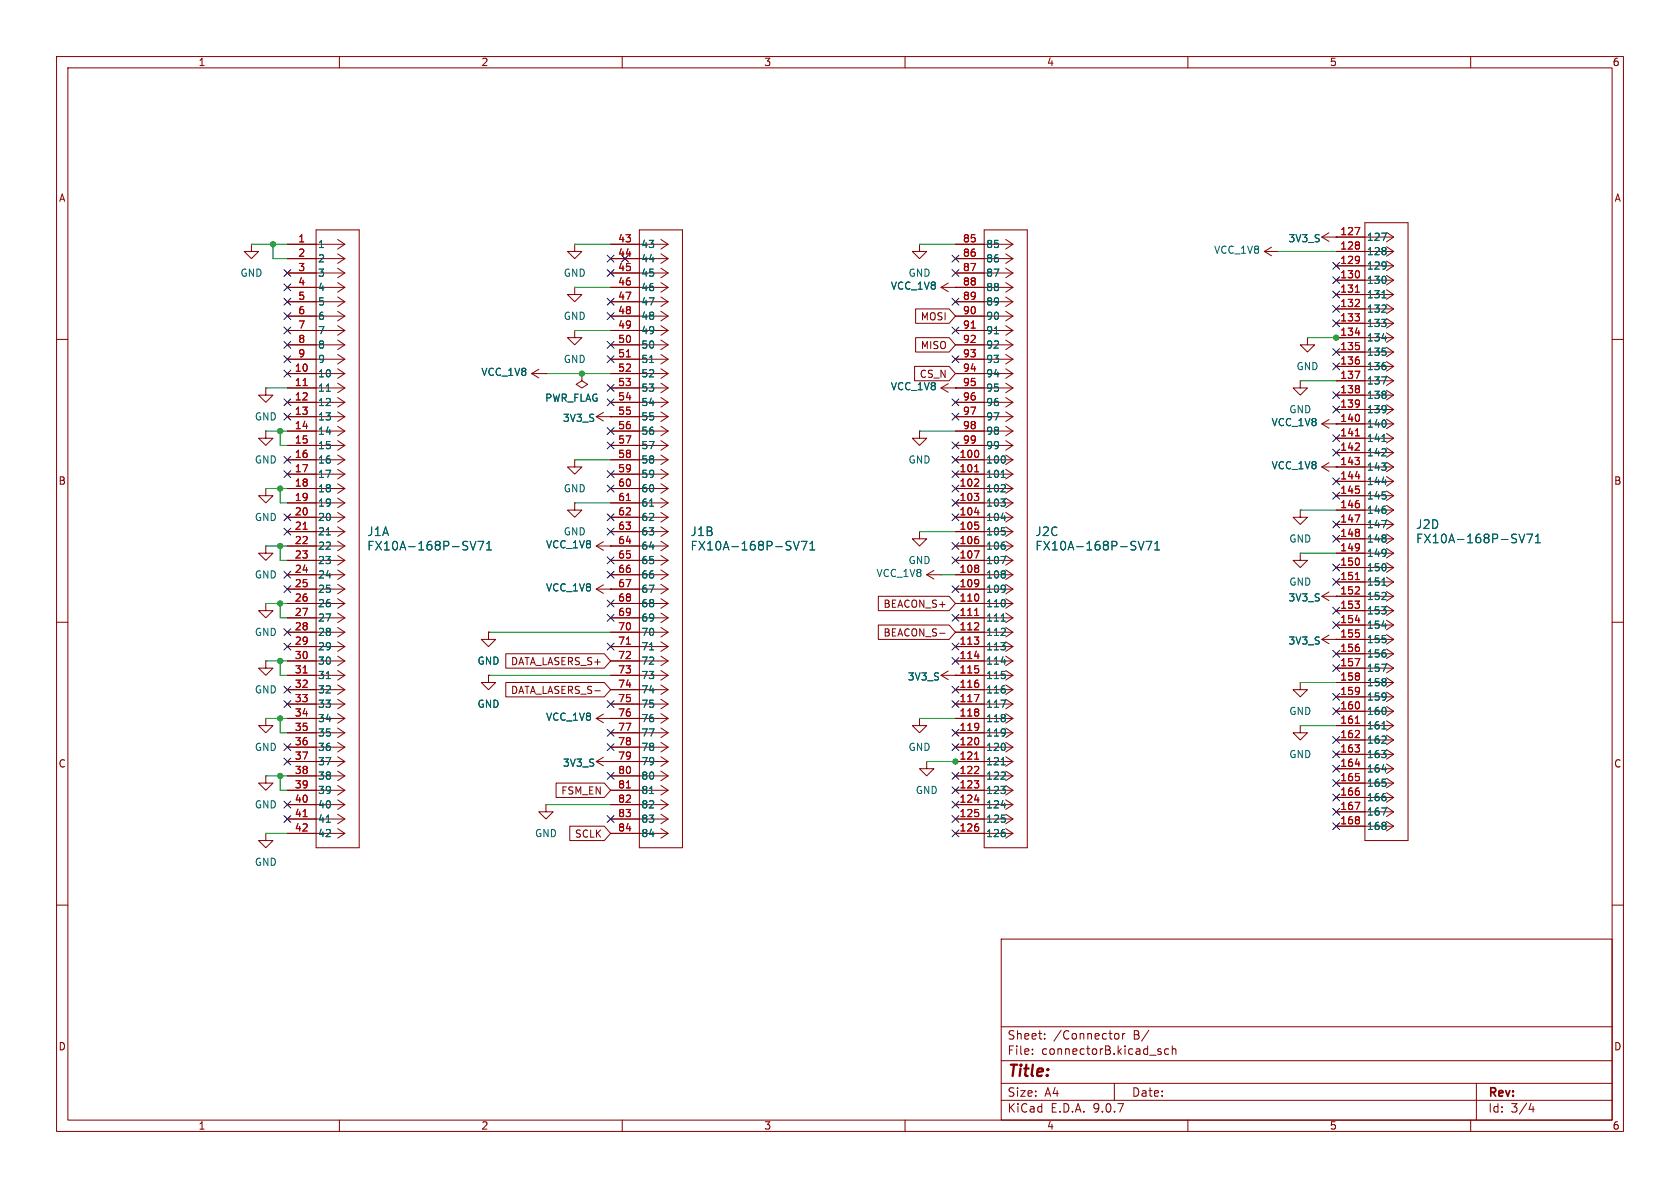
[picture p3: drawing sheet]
<svg xmlns="http://www.w3.org/2000/svg" width="297mm" height="210mm" viewBox="0 0 297 210" stroke-linecap="round" stroke-linejoin="round" font-family="sans-serif">
<defs><g id="words">
<text font-size="2.8" fill="#840000" x="178" y="190.9">Title:</text>
<g font-size="2.1" fill="#006464">
<text x="64.8" y="95">J1A</text>
<text x="122" y="95">J1B</text>
<text x="182.9" y="95">J2C</text>
<text x="250.2" y="93.7">J2D</text>
<text x="64.8" y="97.5">FX10A-168P-SV71</text>
<text x="122" y="97.5">FX10A-168P-SV71</text>
<text x="182.9" y="97.5">FX10A-168P-SV71</text>
<text x="250.2" y="96.2">FX10A-168P-SV71</text>
</g>
<g font-size="2.1" fill="#840000">
<text x="178" y="184">Sheet:</text>
<text x="186.2" y="184">/Connector</text>
<text x="200.4" y="184">B/</text>
<text x="178" y="186.7">File:</text>
<text x="184.1" y="186.7">connectorB.kicad_sch</text>
<text x="178" y="196.9">KiCad</text>
<text x="178" y="194.1">Size:</text>
<text x="184.7" y="194.1">A4</text>
<text x="185.7" y="196.9">E.D.A.</text>
<text x="193.3" y="196.9">9.0.7</text>
<text x="200" y="194.1">Date:</text>
<text x="263" y="194.3">Rev:</text>
<text x="263" y="196.9">Id:</text>
<text x="267.1" y="196.9">3/4</text>
</g>
<g font-size="1.8" fill="#840000">
<text x="35" y="11.9">1</text>
<text x="85" y="11.9">2</text>
<text x="135" y="11.9">3</text>
<text x="185" y="11.9">4</text>
<text x="235" y="11.9">5</text>
<text x="285" y="11.9">6</text>
<text x="10.3" y="35.9">A</text>
<text x="285.3" y="35.9">A</text>
<text x="162.7" y="56.8">MOSI</text>
<text x="162.7" y="61.9">MISO</text>
<text x="10.3" y="85.9">B</text>
<text x="285.3" y="85.9">B</text>
<text x="156.1" y="107.6">BEACON_S+</text>
<text x="156.1" y="112.7">BEACON_S-</text>
<text x="90.2" y="117.8">DATA_LASERS_S+</text>
<text x="90.2" y="122.9">DATA_LASERS_S-</text>
<text x="10.3" y="135.9">C</text>
<text x="285.3" y="135.9">C</text>
<text x="99.1" y="140.7">FSM_EN</text>
<text x="101.5" y="148.3">SCLK</text>
<text x="10.3" y="185.9">D</text>
<text x="285.3" y="185.9">D</text>
<text x="35" y="199.9">1</text>
<text x="85" y="199.9">2</text>
<text x="135" y="199.9">3</text>
<text x="185" y="199.9">4</text>
<text x="235" y="199.9">5</text>
<text x="285" y="199.9">6</text>
</g>
<g font-size="1.8" fill="#a90000">
<text x="236.8" y="41.7">127</text>
<text x="52.6" y="42.9">1</text>
<text x="52.6" y="45.5">2</text>
<text x="109.2" y="42.9">43</text>
<text x="109.2" y="45.5">44</text>
<text x="170.1" y="42.9">85</text>
<text x="170.1" y="45.5">86</text>
<text x="236.8" y="44.2">128</text>
<text x="236.8" y="46.7">129</text>
<text x="52.6" y="48">3</text>
<text x="52.6" y="50.5">4</text>
<text x="52.6" y="53.1">5</text>
<text x="109.2" y="48">45</text>
<text x="109.2" y="50.5">46</text>
<text x="109.2" y="53.1">47</text>
<text x="170.1" y="48">87</text>
<text x="170.1" y="50.5">88</text>
<text x="170.1" y="53.1">89</text>
<text x="236.8" y="49.3">130</text>
<text x="236.8" y="51.8">131</text>
<text x="52.6" y="55.6">6</text>
<text x="52.6" y="58.2">7</text>
<text x="109.2" y="55.6">48</text>
<text x="109.2" y="58.2">49</text>
<text x="170.1" y="55.6">90</text>
<text x="170.1" y="58.2">91</text>
<text x="236.8" y="54.4">132</text>
<text x="236.8" y="56.9">133</text>
<text x="236.8" y="59.4">134</text>
<text x="52" y="65.8">10</text>
<text x="52.6" y="60.7">8</text>
<text x="52.6" y="63.2">9</text>
<text x="109.2" y="60.7">50</text>
<text x="109.2" y="63.2">51</text>
<text x="109.2" y="65.8">52</text>
<text x="170.1" y="60.7">92</text>
<text x="170.1" y="63.2">93</text>
<text x="170.1" y="65.8">94</text>
<text x="236.8" y="62">135</text>
<text x="236.8" y="64.5">136</text>
<text x="52" y="68.3">11</text>
<text x="52" y="70.9">12</text>
<text x="109.2" y="68.3">53</text>
<text x="109.2" y="70.9">54</text>
<text x="170.1" y="68.3">95</text>
<text x="170.1" y="70.9">96</text>
<text x="236.8" y="67.1">137</text>
<text x="236.8" y="69.6">138</text>
<text x="52" y="73.4">13</text>
<text x="52" y="75.9">14</text>
<text x="109.2" y="73.4">55</text>
<text x="109.2" y="75.9">56</text>
<text x="170.1" y="73.4">97</text>
<text x="170.1" y="75.9">98</text>
<text x="236.8" y="72.1">139</text>
<text x="236.8" y="74.7">140</text>
<text x="236.8" y="77.2">141</text>
<text x="52" y="78.5">15</text>
<text x="52" y="81">16</text>
<text x="52" y="83.6">17</text>
<text x="109.2" y="78.5">57</text>
<text x="109.2" y="81">58</text>
<text x="109.2" y="83.6">59</text>
<text x="169.5" y="81">100</text>
<text x="169.5" y="83.6">101</text>
<text x="170.1" y="78.5">99</text>
<text x="236.8" y="79.8">142</text>
<text x="236.8" y="82.3">143</text>
<text x="52" y="86.1">18</text>
<text x="52" y="88.6">19</text>
<text x="109.2" y="86.1">60</text>
<text x="109.2" y="88.6">61</text>
<text x="169.5" y="86.1">102</text>
<text x="169.5" y="88.6">103</text>
<text x="236.8" y="84.8">144</text>
<text x="236.8" y="87.4">145</text>
<text x="236.8" y="89.9">146</text>
<text x="52" y="91.2">20</text>
<text x="52" y="93.7">21</text>
<text x="109.2" y="91.2">62</text>
<text x="109.2" y="93.7">63</text>
<text x="169.5" y="91.2">104</text>
<text x="169.5" y="93.7">105</text>
<text x="236.8" y="92.5">147</text>
<text x="236.8" y="95">148</text>
<text x="52" y="96.3">22</text>
<text x="52" y="98.8">23</text>
<text x="52" y="101.3">24</text>
<text x="109.2" y="96.3">64</text>
<text x="109.2" y="98.8">65</text>
<text x="109.2" y="101.3">66</text>
<text x="169.5" y="96.3">106</text>
<text x="169.5" y="98.8">107</text>
<text x="169.5" y="101.3">108</text>
<text x="236.8" y="97.5">149</text>
<text x="236.8" y="100.1">150</text>
<text x="52" y="103.9">25</text>
<text x="52" y="106.4">26</text>
<text x="109.2" y="103.9">67</text>
<text x="109.2" y="106.4">68</text>
<text x="169.5" y="103.9">109</text>
<text x="169.5" y="106.4">110</text>
<text x="236.8" y="102.6">151</text>
<text x="236.8" y="105.2">152</text>
<text x="236.8" y="107.7">153</text>
<text x="52" y="109">27</text>
<text x="52" y="111.5">28</text>
<text x="109.2" y="109">69</text>
<text x="109.2" y="111.5">70</text>
<text x="169.5" y="109">111</text>
<text x="169.5" y="111.5">112</text>
<text x="236.8" y="110.2">154</text>
<text x="236.8" y="112.8">155</text>
<text x="52" y="114">29</text>
<text x="52" y="116.6">30</text>
<text x="52" y="119.1">31</text>
<text x="109.2" y="114">71</text>
<text x="109.2" y="116.6">72</text>
<text x="109.2" y="119.1">73</text>
<text x="169.5" y="114">113</text>
<text x="169.5" y="116.6">114</text>
<text x="169.5" y="119.1">115</text>
<text x="236.8" y="115.3">156</text>
<text x="236.8" y="117.9">157</text>
<text x="52" y="121.7">32</text>
<text x="52" y="124.2">33</text>
<text x="109.2" y="121.7">74</text>
<text x="109.2" y="124.2">75</text>
<text x="169.5" y="121.7">116</text>
<text x="169.5" y="124.2">117</text>
<text x="236.8" y="120.4">158</text>
<text x="236.8" y="122.9">159</text>
<text x="236.8" y="125.5">160</text>
<text x="52" y="126.7">34</text>
<text x="52" y="129.3">35</text>
<text x="52" y="131.8">36</text>
<text x="109.2" y="126.7">76</text>
<text x="109.2" y="129.3">77</text>
<text x="109.2" y="131.8">78</text>
<text x="169.5" y="126.7">118</text>
<text x="169.5" y="129.3">119</text>
<text x="169.5" y="131.8">120</text>
<text x="236.8" y="128">161</text>
<text x="236.8" y="130.6">162</text>
<text x="52" y="134.4">37</text>
<text x="52" y="136.9">38</text>
<text x="109.2" y="134.4">79</text>
<text x="109.2" y="136.9">80</text>
<text x="169.5" y="134.4">121</text>
<text x="169.5" y="136.9">122</text>
<text x="236.8" y="133.1">163</text>
<text x="236.8" y="135.6">164</text>
<text x="52" y="139.4">39</text>
<text x="52" y="142">40</text>
<text x="109.2" y="139.4">81</text>
<text x="109.2" y="142">82</text>
<text x="169.5" y="139.4">123</text>
<text x="169.5" y="142">124</text>
<text x="236.8" y="138.2">165</text>
<text x="236.8" y="140.7">166</text>
<text x="236.8" y="143.3">167</text>
<text x="52" y="144.5">41</text>
<text x="52" y="147.1">42</text>
<text x="109.2" y="144.5">83</text>
<text x="109.2" y="147.1">84</text>
<text x="169.5" y="144.5">125</text>
<text x="169.5" y="147.1">126</text>
<text x="236.8" y="145.8">168</text>
</g>
<g font-size="1.8" fill="#006464">
<text x="56.1" y="44">1</text>
<text x="56.1" y="46.6">2</text>
<text x="113.3" y="44">43</text>
<text x="113.3" y="46.6">44</text>
<text x="174.2" y="44">85</text>
<text x="174.2" y="46.6">86</text>
<text x="214.5" y="45.1">VCC_1V8</text>
<text x="227.7" y="43">3V3_S</text>
<text x="241.6" y="42.8">127</text>
<text x="241.6" y="45.3">128</text>
<text x="241.6" y="47.9">129</text>
<text x="42.4" y="49.1">GND</text>
<text x="56.1" y="49.1">3</text>
<text x="56.1" y="51.7">4</text>
<text x="99.6" y="49.1">GND</text>
<text x="113.3" y="49.1">45</text>
<text x="113.3" y="51.7">46</text>
<text x="157.4" y="51.4">VCC_1V8</text>
<text x="160.5" y="49.1">GND</text>
<text x="174.2" y="49.1">87</text>
<text x="174.2" y="51.7">88</text>
<text x="241.6" y="50.4">130</text>
<text x="241.6" y="52.9">131</text>
<text x="56.1" y="54.2">5</text>
<text x="56.1" y="56.7">6</text>
<text x="56.1" y="59.3">7</text>
<text x="99.6" y="56.7">GND</text>
<text x="113.3" y="54.2">47</text>
<text x="113.3" y="56.7">48</text>
<text x="113.3" y="59.3">49</text>
<text x="174.2" y="54.2">89</text>
<text x="174.2" y="56.7">90</text>
<text x="174.2" y="59.3">91</text>
<text x="241.6" y="55.5">132</text>
<text x="241.6" y="58">133</text>
<text x="56.1" y="61.8">8</text>
<text x="56.1" y="64.4">9</text>
<text x="99.6" y="64.4">GND</text>
<text x="113.3" y="61.8">50</text>
<text x="113.3" y="64.4">51</text>
<text x="174.2" y="61.8">92</text>
<text x="174.2" y="64.4">93</text>
<text x="229.1" y="65.6">GND</text>
<text x="241.6" y="60.6">134</text>
<text x="241.6" y="63.1">135</text>
<text x="241.6" y="65.6">136</text>
<text x="56.1" y="66.9">10</text>
<text x="56.1" y="69.4">11</text>
<text x="56.1" y="72">12</text>
<text x="85" y="66.6">VCC_1V8</text>
<text x="96.3" y="71.2">PWR_FLAG</text>
<text x="113.3" y="66.9">52</text>
<text x="113.3" y="69.4">53</text>
<text x="113.3" y="72">54</text>
<text x="157.4" y="69.2">VCC_1V8</text>
<text x="162.5" y="67">CS_N</text>
<text x="174.2" y="66.9">94</text>
<text x="174.2" y="69.4">95</text>
<text x="174.2" y="72">96</text>
<text x="241.6" y="68.2">137</text>
<text x="241.6" y="70.7">138</text>
<text x="45" y="74.5">GND</text>
<text x="56.1" y="74.5">13</text>
<text x="56.1" y="77.1">14</text>
<text x="99.4" y="74.8">3V3_S</text>
<text x="113.3" y="74.5">55</text>
<text x="113.3" y="77.1">56</text>
<text x="174.2" y="74.5">97</text>
<text x="174.2" y="77.1">98</text>
<text x="224.7" y="75.5">VCC_1V8</text>
<text x="227.8" y="73.3">GND</text>
<text x="241.6" y="73.3">139</text>
<text x="241.6" y="75.8">140</text>
<text x="45" y="82.1">GND</text>
<text x="56.1" y="79.6">15</text>
<text x="56.1" y="82.1">16</text>
<text x="113.3" y="79.6">57</text>
<text x="113.3" y="82.1">58</text>
<text x="160.5" y="82.1">GND</text>
<text x="174.2" y="79.6">99</text>
<text x="174.2" y="82.1">100</text>
<text x="224.7" y="83.2">VCC_1V8</text>
<text x="241.6" y="78.3">141</text>
<text x="241.6" y="80.9">142</text>
<text x="241.6" y="83.4">143</text>
<text x="56.1" y="84.7">17</text>
<text x="56.1" y="87.2">18</text>
<text x="56.1" y="89.8">19</text>
<text x="99.6" y="87.2">GND</text>
<text x="113.3" y="84.7">59</text>
<text x="113.3" y="87.2">60</text>
<text x="113.3" y="89.8">61</text>
<text x="174.2" y="84.7">101</text>
<text x="174.2" y="87.2">102</text>
<text x="174.2" y="89.8">103</text>
<text x="241.6" y="86">144</text>
<text x="241.6" y="88.5">145</text>
<text x="45" y="92.3">GND</text>
<text x="56.1" y="92.3">20</text>
<text x="56.1" y="94.8">21</text>
<text x="99.6" y="94.8">GND</text>
<text x="113.3" y="92.3">62</text>
<text x="113.3" y="94.8">63</text>
<text x="174.2" y="92.3">104</text>
<text x="174.2" y="94.8">105</text>
<text x="241.6" y="91">146</text>
<text x="241.6" y="93.6">147</text>
<text x="56.1" y="97.4">22</text>
<text x="56.1" y="99.9">23</text>
<text x="96.4" y="97.1">VCC_1V8</text>
<text x="113.3" y="97.4">64</text>
<text x="113.3" y="99.9">65</text>
<text x="160.5" y="99.9">GND</text>
<text x="174.2" y="97.4">106</text>
<text x="174.2" y="99.9">107</text>
<text x="227.8" y="96.1">GND</text>
<text x="241.6" y="96.1">148</text>
<text x="241.6" y="98.7">149</text>
<text x="241.6" y="101.2">150</text>
<text x="45" y="102.5">GND</text>
<text x="56.1" y="102.5">24</text>
<text x="56.1" y="105">25</text>
<text x="56.1" y="107.5">26</text>
<text x="96.4" y="104.7">VCC_1V8</text>
<text x="113.3" y="102.5">66</text>
<text x="113.3" y="105">67</text>
<text x="113.3" y="107.5">68</text>
<text x="154.9" y="102.2">VCC_1V8</text>
<text x="174.2" y="102.5">108</text>
<text x="174.2" y="105">109</text>
<text x="174.2" y="107.5">110</text>
<text x="227.7" y="106.5">3V3_S</text>
<text x="227.8" y="103.7">GND</text>
<text x="241.6" y="103.7">151</text>
<text x="241.6" y="106.3">152</text>
<text x="45" y="112.6">GND</text>
<text x="56.1" y="110.1">27</text>
<text x="56.1" y="112.6">28</text>
<text x="113.3" y="110.1">69</text>
<text x="113.3" y="112.6">70</text>
<text x="174.2" y="110.1">111</text>
<text x="174.2" y="112.6">112</text>
<text x="241.6" y="108.8">153</text>
<text x="241.6" y="111.4">154</text>
<text x="241.6" y="113.9">155</text>
<text x="56.1" y="115.2">29</text>
<text x="56.1" y="117.7">30</text>
<text x="84.3" y="117.7">GND</text>
<text x="113.3" y="115.2">71</text>
<text x="113.3" y="117.7">72</text>
<text x="174.2" y="115.2">113</text>
<text x="174.2" y="117.7">114</text>
<text x="227.7" y="114.1">3V3_S</text>
<text x="241.6" y="116.4">156</text>
<text x="241.6" y="119">157</text>
<text x="45" y="122.8">GND</text>
<text x="56.1" y="120.2">31</text>
<text x="56.1" y="122.8">32</text>
<text x="56.1" y="125.3">33</text>
<text x="84.3" y="125.3">GND</text>
<text x="113.3" y="120.2">73</text>
<text x="113.3" y="122.8">74</text>
<text x="113.3" y="125.3">75</text>
<text x="160.4" y="120.5">3V3_S</text>
<text x="174.2" y="120.2">115</text>
<text x="174.2" y="122.8">116</text>
<text x="174.2" y="125.3">117</text>
<text x="241.6" y="121.5">158</text>
<text x="241.6" y="124.1">159</text>
<text x="56.1" y="127.9">34</text>
<text x="56.1" y="130.4">35</text>
<text x="96.4" y="127.6">VCC_1V8</text>
<text x="113.3" y="127.9">76</text>
<text x="113.3" y="130.4">77</text>
<text x="174.2" y="127.9">118</text>
<text x="174.2" y="130.4">119</text>
<text x="227.8" y="126.6">GND</text>
<text x="241.6" y="126.6">160</text>
<text x="241.6" y="129.1">161</text>
<text x="241.6" y="131.7">162</text>
<text x="45" y="132.9">GND</text>
<text x="56.1" y="132.9">36</text>
<text x="56.1" y="135.5">37</text>
<text x="99.4" y="135.7">3V3_S</text>
<text x="113.3" y="132.9">78</text>
<text x="113.3" y="135.5">79</text>
<text x="160.5" y="132.9">GND</text>
<text x="174.2" y="132.9">120</text>
<text x="174.2" y="135.5">121</text>
<text x="227.8" y="134.2">GND</text>
<text x="241.6" y="134.2">163</text>
<text x="241.6" y="136.8">164</text>
<text x="45" y="143.1">GND</text>
<text x="56.1" y="138">38</text>
<text x="56.1" y="140.6">39</text>
<text x="56.1" y="143.1">40</text>
<text x="113.3" y="138">80</text>
<text x="113.3" y="140.6">81</text>
<text x="113.3" y="143.1">82</text>
<text x="161.8" y="140.6">GND</text>
<text x="174.2" y="138">122</text>
<text x="174.2" y="140.6">123</text>
<text x="174.2" y="143.1">124</text>
<text x="241.6" y="139.3">165</text>
<text x="241.6" y="141.8">166</text>
<text x="56.1" y="145.6">41</text>
<text x="56.1" y="148.2">42</text>
<text x="94.5" y="148.2">GND</text>
<text x="113.3" y="145.6">83</text>
<text x="113.3" y="148.2">84</text>
<text x="174.2" y="145.6">125</text>
<text x="174.2" y="148.2">126</text>
<text x="241.6" y="144.4">167</text>
<text x="241.6" y="146.9">168</text>
<text x="45" y="153.3">GND</text>
</g>
</g></defs>
<g fill="none" stroke="#840000" stroke-width=".18">
<path d="M10 10h277v190h-277zM12 12h273v186h-273zM60 10v2M110 10v2M160 10v2M210 10v2M260 10v2M241.3 39.4h7.6v109.2h-7.6zM44.4 43.2v1.3h1.3l-1.3 1.2-1.2-1.2h1.2M44.4 43.2h.1M50.8 43.2h10.2M50.8 45.7h10.2"/>
<path d="M50.8 48.3h10.2M50.8 50.8h10.2M50.8 53.3h10.2M50.8 55.9h10.2M50.8 58.4h10.2M55.9 40.6h7.6v109.3h-7.6zM59.7 42.3l1.3 .9M59.7 44.9l1.3 .8M59.7 47.4l1.3 .9M59.7 50l1.3 .8M59.7 52.5l1.3 .8M59.7 55l1.3 .9"/>
<path d="M59.7 57.6l1.3 .8M61 43.2l-1.3 .8M61 45.7l-1.3 .9M61 48.3l-1.3 .8M61 50.8l-1.3 .8M61 53.3l-1.3 .9M61 55.9l-1.3 .8M61 58.4l-1.3 .9M101.6 43.2v1.3h1.3l-1.3 1.2-1.3-1.2h1.3M101.6 43.2h.1M101.6 50.8v1.3h1.3l-1.3 1.2-1.3-1.2h1.3M101.6 50.8h.1"/>
<path d="M101.6 58.4v1.3h1.3l-1.3 1.3-1.3-1.3h1.3M101.6 58.4h.1M107.9 43.2h10.2M107.9 45.7h10.2M107.9 48.3h10.2M107.9 50.8h10.2M107.9 53.3h10.2M107.9 55.9h10.2M107.9 58.4h10.2M113 40.6h7.6v109.3h-7.6zM116.8 42.3l1.3 .9M116.8 44.9l1.3 .8"/>
<path d="M116.8 47.4l1.3 .9M116.8 50l1.3 .8M116.8 52.5l1.3 .8M116.8 55l1.3 .9M116.8 57.6l1.3 .8M118.1 43.2l-1.3 .8M118.1 45.7l-1.3 .9M118.1 48.3l-1.3 .8M118.1 50.8l-1.3 .8M118.1 53.3l-1.3 .9M118.1 55.9l-1.3 .8M118.1 58.4l-1.3 .9"/>
<path d="M161.9 54.6h5.9l1.1 1.3-1.1 1.3h-5.9zM161.9 59.7h5.9l1.1 1.3-1.1 1.2h-5.9zM162.6 43.2v1.3h1.2l-1.2 1.2-1.3-1.2h1.3M162.6 43.2h.1M166.4 50.8h12.7M166.4 50.8l1.2 .8M167.6 50l-1.2 .8M168.9 50.8h.1M168.9 43.2h10.2M168.9 45.7h10.2M168.9 48.3h10.2M168.9 53.3h10.2"/>
<path d="M168.9 55.9h10.2M168.9 58.4h10.2M174 40.6h7.6v109.3h-7.6zM177.8 42.3l1.3 .9M177.8 44.9l1.3 .8M177.8 47.4l1.3 .9M177.8 50l1.3 .8M177.8 52.5l1.3 .8M177.8 55l1.3 .9M177.8 57.6l1.3 .8M179.1 43.2l-1.3 .8M179.1 45.7l-1.3 .9"/>
<path d="M179.1 48.3l-1.3 .8M179.1 50.8l-1.3 .8M179.1 53.3l-1.3 .9M179.1 55.9l-1.3 .8M179.1 58.4l-1.3 .9M223.5 44.5h2.6M223.5 44.5l1.3 .7M224.8 43.7l-1.3 .8M226.1 44.5h.1M231.1 59.7v1.3h1.3l-1.3 1.2-1.2-1.2h1.2M231.1 59.7h.1M233.7 41.9h12.7"/>
<path d="M233.7 41.9l1.2 .8M234.9 41.1l-1.2 .8M236.2 41.9h.1M236.2 44.5h10.2M236.2 47h10.2M236.2 49.5h10.2M236.2 52.1h10.2M236.2 54.6h10.2M236.2 57.2h10.2M236.2 59.7h10.2M245.1 41.1l1.3 .8M245.1 43.6l1.3 .9"/>
<path d="M245.1 46.1l1.3 .9M245.1 48.7l1.3 .8M245.1 51.2l1.3 .9M245.1 53.8l1.3 .8M245.1 56.3l1.3 .9M245.1 58.8l1.3 .9M246.4 41.9l-1.3 .9M246.4 44.5l-1.3 .8M246.4 47l-1.3 .8M246.4 49.5l-1.3 .9M246.4 52.1l-1.3 .8M246.4 54.6l-1.3 .9"/>
<path d="M246.4 57.2l-1.3 .8M246.4 59.7l-1.3 .8M10 60h2M47 68.6v1.3h1.3l-1.3 1.2-1.3-1.2h1.3M47 68.6h.1M47 76.2v1.3h1.3l-1.3 1.2-1.3-1.2h1.3M47 76.2h.1M50.8 61h10.2M50.8 63.5h10.2M50.8 66h10.2M50.8 68.6h10.2M50.8 71.1h10.2"/>
<path d="M50.8 73.7h10.2M50.8 76.2h10.2M50.8 78.7h10.2M59.7 60.1l1.3 .9M59.7 62.7l1.3 .8M59.7 65.2l1.3 .8M59.7 67.7l1.3 .9M59.7 70.3l1.3 .8M59.7 72.8l1.3 .9M59.7 75.4l1.3 .8M59.7 77.9l1.3 .8M61 61l-1.3 .8"/>
<path d="M61 63.5l-1.3 .8M61 66l-1.3 .9M61 68.6l-1.3 .8M61 71.1l-1.3 .9M61 73.7l-1.3 .8M61 76.2l-1.3 .8M61 78.7l-1.3 .9M94 66h2.5M94 66l1.2 .8M95.2 65.3l-1.2 .7M96.5 66h.1M102.9 66v1.3l1 .6-1 .7-1-.7 1-.6"/>
<path d="M102.9 66h.1M105.4 73.7h12.7M105.4 73.7l1.3 .7M106.7 72.9l-1.3 .8M107.9 73.7h.1M107.9 61h10.2M107.9 63.5h10.2M107.9 66h10.2M107.9 68.6h10.2M107.9 71.1h10.2M107.9 76.2h10.2M107.9 78.7h10.2"/>
<path d="M116.8 60.1l1.3 .9M116.8 62.7l1.3 .8M116.8 65.2l1.3 .8M116.8 67.7l1.3 .9M116.8 70.3l1.3 .8M116.8 72.8l1.3 .9M116.8 75.4l1.3 .8M116.8 77.9l1.3 .8M118.1 61l-1.3 .8M118.1 63.5l-1.3 .8M118.1 66l-1.3 .9M118.1 68.6l-1.3 .8"/>
<path d="M118.1 71.1l-1.3 .9M118.1 73.7l-1.3 .8M118.1 76.2l-1.3 .8M118.1 78.7l-1.3 .9M161.7 64.8h6.1l1.1 1.2-1.1 1.3h-6.1zM162.6 76.2v1.3h1.2l-1.2 1.2-1.3-1.2h1.3M162.6 76.2h.1M166.4 68.6h12.7M166.4 68.6l1.2 .7M167.6 67.8l-1.2 .8M168.9 68.6h.1M168.9 61h10.2"/>
<path d="M168.9 63.5h10.2M168.9 66h10.2M168.9 71.1h10.2M168.9 73.7h10.2M168.9 76.2h10.2M168.9 78.7h10.2M177.8 60.1l1.3 .9M177.8 62.7l1.3 .8M177.8 65.2l1.3 .8M177.8 67.7l1.3 .9M177.8 70.3l1.3 .8M177.8 72.8l1.3 .9"/>
<path d="M177.8 75.4l1.3 .8M177.8 77.9l1.3 .8M179.1 61l-1.3 .8M179.1 63.5l-1.3 .8M179.1 66l-1.3 .9M179.1 68.6l-1.3 .8M179.1 71.1l-1.3 .9M179.1 73.7l-1.3 .8M179.1 76.2l-1.3 .8M179.1 78.7l-1.3 .9M229.9 67.3v1.3h1.2l-1.2 1.3-1.3-1.3h1.3M229.9 67.3h.1"/>
<path d="M233.7 74.9h12.7M233.7 74.9l1.2 .8M234.9 74.2l-1.2 .7M236.2 74.9h.1M236.2 62.2h10.2M236.2 64.8h10.2M236.2 67.3h10.2M236.2 69.9h10.2M236.2 72.4h10.2M236.2 77.5h10.2M245.1 61.4l1.3 .8M245.1 63.9l1.3 .9"/>
<path d="M245.1 66.5l1.3 .8M245.1 69l1.3 .9M245.1 71.5l1.3 .9M245.1 74.1l1.3 .8M245.1 76.6l1.3 .9M245.1 79.2l1.3 .8M246.4 62.2l-1.3 .9M246.4 64.8l-1.3 .8M246.4 67.3l-1.3 .9M246.4 69.9l-1.3 .8M246.4 72.4l-1.3 .8M246.4 74.9l-1.3 .9"/>
<path d="M246.4 77.5l-1.3 .8M285 60h2M47 86.4v1.2h1.3l-1.3 1.3-1.3-1.3h1.3M47 86.4h.1M47 96.5v1.3h1.3l-1.3 1.3-1.3-1.3h1.3M47 96.5h.1M50.8 81.3h10.2M50.8 83.8h10.2M50.8 86.4h10.2M50.8 88.9h10.2M50.8 91.4h10.2M50.8 94h10.2"/>
<path d="M50.8 96.5h10.2M50.8 99.1h10.2M59.7 80.4l1.3 .9M59.7 83l1.3 .8M59.7 85.5l1.3 .9M59.7 88.1l1.3 .8M59.7 90.6l1.3 .8M59.7 93.1l1.3 .9M59.7 95.7l1.3 .8M59.7 98.2l1.3 .9M61 81.3l-1.3 .8M61 83.8l-1.3 .9"/>
<path d="M61 86.4l-1.3 .8M61 88.9l-1.3 .8M61 91.4l-1.3 .9M61 94l-1.3 .8M61 96.5l-1.3 .9M61 99.1l-1.3 .8M101.6 88.9v1.3h1.3l-1.3 1.2-1.3-1.2h1.3M101.6 88.9h.1M101.6 81.3v1.3h1.3l-1.3 1.2-1.3-1.2h1.3M101.6 81.3h.1M105.4 96.5h12.7M105.4 96.5l1.3 .8"/>
<path d="M106.7 95.8l-1.3 .7M107.9 96.5h.1M107.9 81.3h10.2M107.9 83.8h10.2M107.9 86.4h10.2M107.9 88.9h10.2M107.9 91.4h10.2M107.9 94h10.2M107.9 99.1h10.2M116.8 80.4l1.3 .9M116.8 83l1.3 .8M116.8 85.5l1.3 .9"/>
<path d="M116.8 88.1l1.3 .8M116.8 90.6l1.3 .8M116.8 93.1l1.3 .9M116.8 95.7l1.3 .8M116.8 98.2l1.3 .9M118.1 81.3l-1.3 .8M118.1 83.8l-1.3 .9M118.1 86.4l-1.3 .8M118.1 88.9l-1.3 .8M118.1 91.4l-1.3 .9M118.1 94l-1.3 .8M118.1 96.5l-1.3 .9"/>
<path d="M118.1 99.1l-1.3 .8M162.6 94v1.3h1.2l-1.2 1.2-1.3-1.2h1.3M162.6 94h.1M168.9 81.3h10.2M168.9 83.8h10.2M168.9 86.4h10.2M168.9 88.9h10.2M168.9 91.4h10.2M168.9 94h10.2M168.9 96.5h10.2M168.9 99.1h10.2M177.8 80.4l1.3 .9"/>
<path d="M177.8 83l1.3 .8M177.8 85.5l1.3 .9M177.8 88.1l1.3 .8M177.8 90.6l1.3 .8M177.8 93.1l1.3 .9M177.8 95.7l1.3 .8M177.8 98.2l1.3 .9M179.1 81.3l-1.3 .8M179.1 83.8l-1.3 .9M179.1 86.4l-1.3 .8M179.1 88.9l-1.3 .8M179.1 91.4l-1.3 .9"/>
<path d="M179.1 94l-1.3 .8M179.1 96.5l-1.3 .9M179.1 99.1l-1.3 .8M229.9 90.2v1.2h1.2l-1.2 1.3-1.3-1.3h1.3M229.9 90.2h.1M229.9 97.8v1.3h1.2l-1.2 1.2-1.3-1.2h1.3M229.9 97.8h.1M233.7 82.6h12.7M233.7 82.6l1.2 .7M234.9 81.8l-1.2 .8M236.2 82.6h.1M236.2 80h10.2"/>
<path d="M236.2 85.1h10.2M236.2 87.6h10.2M236.2 90.2h10.2M236.2 92.7h10.2M236.2 95.3h10.2M236.2 97.8h10.2M245.1 81.7l1.3 .9M245.1 84.2l1.3 .9M245.1 86.8l1.3 .8M245.1 89.3l1.3 .9M245.1 91.9l1.3 .8M245.1 94.4l1.3 .9"/>
<path d="M245.1 96.9l1.3 .9M245.1 99.5l1.3 .8M246.4 80l-1.3 .9M246.4 82.6l-1.3 .8M246.4 85.1l-1.3 .8M246.4 87.6l-1.3 .9M246.4 90.2l-1.3 .8M246.4 92.7l-1.3 .9M246.4 95.3l-1.3 .8M246.4 97.8l-1.3 .8M10 110h2M47 116.8v1.3h1.3l-1.3 1.3-1.3-1.3h1.3"/>
<path d="M47 116.8h.1M47 106.7v1.3h1.3l-1.3 1.2-1.3-1.2h1.3M47 106.7h.1M50.8 101.6h10.2M50.8 104.1h10.2M50.8 106.7h10.2M50.8 109.2h10.2M50.8 111.8h10.2M50.8 114.3h10.2M50.8 116.8h10.2M50.8 119.4h10.2M59.7 100.8l1.3 .8"/>
<path d="M59.7 103.3l1.3 .8M59.7 105.8l1.3 .9M59.7 108.4l1.3 .8M59.7 110.9l1.3 .9M59.7 113.5l1.3 .8M59.7 116l1.3 .8M59.7 118.5l1.3 .9M61 101.6l-1.3 .8M61 104.1l-1.3 .9M61 106.7l-1.3 .8M61 109.2l-1.3 .9M61 111.8l-1.3 .8"/>
<path d="M61 114.3l-1.3 .8M61 116.8l-1.3 .9M61 119.4l-1.3 .8M86.4 119.4v1.3h1.2l-1.2 1.2-1.3-1.2h1.3M86.4 119.4h.1M86.4 111.8v1.2h1.2l-1.2 1.3-1.3-1.3h1.3M86.4 111.8h.1M89.4 115.6h17.4l1.1 1.2-1.1 1.3h-17.4zM105.4 104.1h12.7M105.4 104.1l1.3 .8M106.7 103.4l-1.3 .7M107.9 104.1h.1"/>
<path d="M107.9 101.6h10.2M107.9 106.7h10.2M107.9 109.2h10.2M107.9 111.8h10.2M107.9 114.3h10.2M107.9 116.8h10.2M107.9 119.4h10.2M116.8 100.8l1.3 .8M116.8 103.3l1.3 .8M116.8 105.8l1.3 .9M116.8 108.4l1.3 .8M116.8 110.9l1.3 .9"/>
<path d="M116.8 113.5l1.3 .8M116.8 116l1.3 .8M116.8 118.5l1.3 .9M118.1 101.6l-1.3 .8M118.1 104.1l-1.3 .9M118.1 106.7l-1.3 .8M118.1 109.2l-1.3 .9M118.1 111.8l-1.3 .8M118.1 114.3l-1.3 .8M118.1 116.8l-1.3 .9M118.1 119.4l-1.3 .8M155.3 110.5h12.5l1.1 1.3-1.1 1.2h-12.5z"/>
<path d="M155.3 105.4h12.5l1.1 1.3-1.1 1.3h-12.5zM163.8 101.6h2.6M163.8 101.6l1.3 .8M165.1 100.8l-1.3 .8M166.1 111.9h1M166.4 101.6h.1M166.4 119.4h12.7M166.4 119.4l1.2 .7M167.6 118.6l-1.2 .8M168.9 119.4h.1M168.9 101.6h10.2M168.9 104.1h10.2"/>
<path d="M168.9 106.7h10.2M168.9 109.2h10.2M168.9 111.8h10.2M168.9 114.3h10.2M168.9 116.8h10.2M177.8 100.8l1.3 .8M177.8 103.3l1.3 .8M177.8 105.8l1.3 .9M177.8 108.4l1.3 .8M177.8 110.9l1.3 .9M177.8 113.5l1.3 .8M177.8 116l1.3 .8"/>
<path d="M177.8 118.5l1.3 .9M179.1 101.6l-1.3 .8M179.1 104.1l-1.3 .9M179.1 106.7l-1.3 .8M179.1 109.2l-1.3 .9M179.1 111.8l-1.3 .8M179.1 114.3l-1.3 .8M179.1 116.8l-1.3 .9M179.1 119.4l-1.3 .8M233.7 105.4l1.2 .8M233.7 105.4h12.7M233.7 113l1.2 .8"/>
<path d="M233.7 113h12.7M234.9 104.6l-1.2 .8M234.9 112.3l-1.2 .7M236.2 105.4h.1M236.2 113h.1M236.2 100.3h10.2M236.2 102.9h10.2M236.2 108h10.2M236.2 110.5h10.2M236.2 115.6h10.2M236.2 118.1h10.2M245.1 102l1.3 .9"/>
<path d="M245.1 104.6l1.3 .8M245.1 107.1l1.3 .9M245.1 109.6l1.3 .9M245.1 112.2l1.3 .8M245.1 114.7l1.3 .9M245.1 117.3l1.3 .8M245.1 119.8l1.3 .9M246.4 100.3l-1.3 .9M246.4 102.9l-1.3 .8M246.4 105.4l-1.3 .9M246.4 108l-1.3 .8M246.4 110.5l-1.3 .8"/>
<path d="M246.4 113l-1.3 .9M246.4 115.6l-1.3 .8M246.4 118.1l-1.3 .9M285 110h2M47 137.2v1.2h1.3l-1.3 1.3-1.3-1.3h1.3M47 137.2h.1M47 127v1.3h1.3l-1.3 1.2-1.3-1.2h1.3M47 127h.1M50.8 134.6h10.2M50.8 121.9h10.2M50.8 124.5h10.2M50.8 127h10.2"/>
<path d="M50.8 129.5h10.2M50.8 132.1h10.2M50.8 137.2h10.2M50.8 139.7h10.2M59.7 121.1l1.3 .8M59.7 123.6l1.3 .9M59.7 126.2l1.3 .8M59.7 128.7l1.3 .8M59.7 131.2l1.3 .9M59.7 133.8l1.3 .8M59.7 136.3l1.3 .9M59.7 138.9l1.3 .8"/>
<path d="M61 121.9l-1.3 .9M61 124.5l-1.3 .8M61 127l-1.3 .8M61 129.5l-1.3 .9M61 132.1l-1.3 .8M61 134.6l-1.3 .9M61 137.2l-1.3 .8M61 139.7l-1.3 .8M89.4 120.6h17.4l1.1 1.3-1.1 1.3h-17.4zM98.3 138.4h8.5l1.1 1.3-1.1 1.3h-8.5zM105.4 134.6l1.3 .8M105.4 134.6h12.7"/>
<path d="M105.4 127h12.7M105.4 127l1.3 .8M106.7 133.9l-1.3 .7M106.7 126.2l-1.3 .8M107.9 134.6h.1M107.9 127h.1M107.9 121.9h10.2M107.9 124.5h10.2M107.9 129.5h10.2M107.9 132.1h10.2M107.9 137.2h10.2M107.9 139.7h10.2"/>
<path d="M116.8 121.1l1.3 .8M116.8 123.6l1.3 .9M116.8 126.2l1.3 .8M116.8 128.7l1.3 .8M116.8 131.2l1.3 .9M116.8 133.8l1.3 .8M116.8 136.3l1.3 .9M116.8 138.9l1.3 .8M118.1 121.9l-1.3 .9M118.1 124.5l-1.3 .8M118.1 127l-1.3 .8M118.1 129.5l-1.3 .9"/>
<path d="M118.1 132.1l-1.3 .8M118.1 134.6l-1.3 .9M118.1 137.2l-1.3 .8M118.1 139.7l-1.3 .8M162.6 127v1.3h1.2l-1.2 1.2-1.3-1.2h1.3M162.6 127h.1M163.8 134.6v1.3h1.3l-1.3 1.3-1.2-1.3h1.2M163.8 134.6h.1M168.9 134.6h10.2M168.9 121.9h10.2M168.9 124.5h10.2M168.9 127h10.2"/>
<path d="M168.9 129.5h10.2M168.9 132.1h10.2M168.9 137.2h10.2M168.9 139.7h10.2M177.8 121.1l1.3 .8M177.8 123.6l1.3 .9M177.8 126.2l1.3 .8M177.8 128.7l1.3 .8M177.8 131.2l1.3 .9M177.8 133.8l1.3 .8M177.8 136.3l1.3 .9M177.8 138.9l1.3 .8"/>
<path d="M179.1 121.9l-1.3 .9M179.1 124.5l-1.3 .8M179.1 127l-1.3 .8M179.1 129.5l-1.3 .9M179.1 132.1l-1.3 .8M179.1 134.6l-1.3 .9M179.1 137.2l-1.3 .8M179.1 139.7l-1.3 .8M229.9 128.3v1.2h1.2l-1.2 1.3-1.3-1.3h1.3M229.9 128.3h.1M229.9 120.7v1.2h1.2l-1.2 1.3-1.3-1.3h1.3M229.9 120.7h.1"/>
<path d="M236.2 120.7h10.2M236.2 123.2h10.2M236.2 125.7h10.2M236.2 128.3h10.2M236.2 130.8h10.2M236.2 133.4h10.2M236.2 135.9h10.2M236.2 138.4h10.2M245.1 122.3l1.3 .9M245.1 124.9l1.3 .8M245.1 127.4l1.3 .9M245.1 130l1.3 .8"/>
<path d="M245.1 132.5l1.3 .9M245.1 135l1.3 .9M245.1 137.6l1.3 .8M246.4 120.7l-1.3 .8M246.4 123.2l-1.3 .8M246.4 125.7l-1.3 .9M246.4 128.3l-1.3 .8M246.4 130.8l-1.3 .9M246.4 133.4l-1.3 .8M246.4 135.9l-1.3 .8M246.4 138.4l-1.3 .9M47 147.3v1.3h1.3l-1.3 1.3-1.3-1.3h1.3"/>
<path d="M47 147.3h.1M50.8 142.2h10.2M50.8 144.8h10.2M50.8 147.3h10.2M59.7 141.4l1.3 .8M59.7 143.9l1.3 .9M59.7 146.5l1.3 .8M61 142.2l-1.3 .9M61 144.8l-1.3 .8M61 147.3l-1.3 .9M96.5 142.2v1.3h1.3l-1.3 1.3-1.3-1.3h1.3M96.5 142.2h.1"/>
<path d="M100.7 146h6.1l1.1 1.3-1.1 1.3h-6.1zM107.9 142.2h10.2M107.9 144.8h10.2M107.9 147.3h10.2M116.8 141.4l1.3 .8M116.8 143.9l1.3 .9M116.8 146.5l1.3 .8M118.1 142.2l-1.3 .9M118.1 144.8l-1.3 .8M118.1 147.3l-1.3 .9M168.9 142.2h10.2M168.9 144.8h10.2"/>
<path d="M168.9 147.3h10.2M177.8 141.4l1.3 .8M177.8 143.9l1.3 .9M177.8 146.5l1.3 .8M179.1 142.2l-1.3 .9M179.1 144.8l-1.3 .8M179.1 147.3l-1.3 .9M236.2 141h10.2M236.2 143.5h10.2M236.2 146.1h10.2M245.1 140.1l1.3 .9M245.1 142.7l1.3 .8"/>
<path d="M245.1 145.2l1.3 .9M246.4 141l-1.3 .8M246.4 143.5l-1.3 .9M246.4 146.1l-1.3 .8M10 160h2M177 166h108v32h-108zM285 160h2M60 198v2M110 198v2M160 198v2M177 194.5h108M177 191.5h108"/>
<path d="M177 187.5h108M177 181.5h108M182.5 186.3v.1M182.5 185.5v.1M184.7 183.6v.1M184.7 182.8v.1M197 191.5v3M197.2 182.8l.3-.1 .3 .3v.4l-.1 .2h-.5M198.5 182.7v1M198.9 182.7l-.3 .1-.1 .2M205.1 185.9l.2 .2-.2 .3M205.1 185.4l.1 .1"/>
<path d="M206.6 185.5l-.4-.1-.3 .3v.4l.1 .2h.6M207.2 185.5l.3-.1 .3 .1 .1 .9M207.2 184.9v1.5M210 198v2M260 198v2M261 191.5v6.5M270.7 195l-.4 1.1h.9M271 195.6v1"/>
</g>
<g fill="none" stroke="#006464" stroke-width=".18">
<path d="M175.8 59h.7M244.3 41.2h.8l-.5 1.3M244.3 55.2h.7M244.3 52.6h.7M244.3 59.8h.8M245 54v.5M57.7 69.2h.7M114.8 64.1h.8M244.3 66.6h.8l-.5 1.3M244.3 78h.7M245 79.4v.5M57.7 94.6h.7"/>
<path d="M83.1 95.7l.5 1.5 .5-1.5M84.5 95.7h1l-.6 1.5M86 97.2h.9M86 96.1l.5-.4v1.5M114.8 89.5h.8M140.3 95.7l.5 1.5 .5-1.5M141.6 95.7h1.1l-.7 1.5M143.2 97.2h.8M143.2 96.1l.4-.4v1.5M176.9 86.9h.8M176.9 98.4h.9l-.6 1.2M177 84.4h.7"/>
<path d="M177 91.6h.8M177.7 85.8v.4M201.2 95.7l.5 1.5 .5-1.5M202.6 95.7h1l-.6 1.5M204.1 97.2h.9M204.1 96.1l.5-.4v1.5M244.3 80.6h.7M244.3 92h.8l-.5 1.3M244.3 85.2h.8M268.5 94.4l.5 1.5 .6-1.5M269.9 94.4h1l-.6 1.5M271.4 95.9h.9"/>
<path d="M271.4 94.9l.5-.5v1.5M57.7 120h.7M114.8 114.9h.8M176.9 112.3h.8M177 109.8h.7M177 117h.8M177.7 111.2v.4M244.3 106h.7M244.3 117.4h.8l-.5 1.3M244.3 103.4h.7M244.3 110.6h.8M245 104.8v.5"/>
<path d="M176.9 123.8h.9l-.6 1.2M176.9 137.7h.8M177 135.2h.7M177.7 136.6v.4M244.3 131.4h.7M244.3 128.8h.7M244.3 136h.8M245 130.2v.5M57.7 145.4h.7M114.8 140.3h.8M177 142.4h.8M244.3 142.8h.8l-.5 1.3"/>
</g>
<g fill="none" stroke="#a90000" stroke-width=".18">
<path d="M171.7 58h.7M239.5 40.2h.9l-.6 1.3M239.5 54.2h.8M239.6 51.7h.7M239.6 58.8h.8M240.3 53v.5M53.6 68.2h.7M110.7 63.1h.8M239.5 65.6h.9l-.6 1.3M239.5 79.6h.8M239.6 77.1h.7M240.3 78.4v.5"/>
<path d="M53.6 93.6h.7M110.7 88.5h.8M172.2 85.9h.8M172.2 97.4h.9l-.6 1.2M172.3 83.4h.7M172.3 90.6h.8M173 84.8v.4M239.5 91h.9l-.6 1.3M239.6 84.2h.8M53.6 119h.7M110.7 113.9h.8M172.2 111.3h.8"/>
<path d="M172.3 108.8h.7M172.3 116h.8M173 110.2v.4M239.5 105h.8M239.5 116.4h.9l-.6 1.3M239.6 102.5h.7M239.6 109.6h.8M240.3 103.8v.5M110.7 139.3h.8M172.2 122.8h.9l-.6 1.2M172.2 136.7h.8M172.3 134.2h.7"/>
<path d="M173 135.6v.4M239.5 130.4h.8M239.6 127.9h.7M239.6 135h.8M240.3 129.2v.5M53.6 144.4h.7M172.3 141.4h.8M239.5 141.8h.9l-.6 1.3"/>
</g>
<g fill="none" stroke="#009600" stroke-width=".18">
<path d="M44.4 43.2h6.4M48.3 43.2v2.5h2.5M101.6 43.2h6.3M101.6 58.4h6.3M101.6 50.8h6.3M162.6 43.2h6.3M226.1 44.5h10.1M231.1 59.7h6.4M47 76.2h3.8M47 68.6h3.8M49.5 76.2v2.5h1.3M96.5 66h11.4"/>
<path d="M162.6 76.2h6.3M229.9 67.3h6.3M47 86.4h3.8M47 96.5h3.8M49.5 86.4v2.5h1.3M49.5 96.5v2.6h1.3M101.6 88.9h6.3M101.6 81.3h6.3M162.6 94h6.3M229.9 97.8h6.3M229.9 90.2h6.3M47 106.7h3.8"/>
<path d="M47 116.8h3.8M49.5 106.7v2.5h1.3M49.5 116.8v2.6h1.3M86.4 119.4h21.5M86.4 111.8h21.5M166.4 101.6h2.5M47 127h3.8M47 137.2h3.8M49.5 127v2.5h1.3M49.5 137.2v2.5h1.3M162.6 127h6.3M163.8 134.6h6.4"/>
<path d="M229.9 128.3h6.3M229.9 120.7h6.3M47 147.3h3.8M96.5 142.2h11.4"/>
</g>
<g fill="none" stroke="#000084" stroke-width=".18">
<path d="M50.2 52.7l1.2 1.2M50.2 50.2l1.2 1.2M50.2 47.7l1.2 1.2M50.2 55.3l1.2 1.2M50.2 57.8l1.2 1.2M51.4 52.7l-1.2 1.2M51.4 50.2l-1.2 1.2M51.4 47.7l-1.2 1.2M51.4 55.3l-1.2 1.2M51.4 57.8l-1.2 1.2M107.3 52.7l1.3 1.2M107.3 55.3l1.3 1.2"/>
<path d="M107.3 45.1l1.3 1.2M107.3 47.7l1.3 1.2M108.6 52.7l-1.3 1.2M108.6 55.3l-1.3 1.2M108.6 47.7l-1.3 1.2M108.6 45.1l-1.3 1.2M109.9 45.1l1.2 1.2M111.1 45.1l-1.2 1.2M168.3 52.7l1.2 1.2M168.3 57.8l1.2 1.2M168.3 45.1l1.2 1.2M168.3 47.7l1.2 1.2"/>
<path d="M169.5 52.7l-1.2 1.2M169.5 57.8l-1.2 1.2M169.5 45.1l-1.2 1.2M169.5 47.7l-1.2 1.2M235.6 46.4l1.2 1.2M235.6 48.9l1.2 1.2M235.6 56.5l1.2 1.3M235.6 54l1.2 1.2M235.6 51.5l1.2 1.2M236.8 46.4l-1.2 1.2M236.8 48.9l-1.2 1.2M236.8 56.5l-1.2 1.3"/>
<path d="M236.8 54l-1.2 1.2M236.8 51.5l-1.2 1.2M50.2 62.9l1.2 1.2M50.2 60.4l1.2 1.2M50.2 65.4l1.2 1.2M50.2 70.5l1.2 1.2M50.2 73.1l1.2 1.2M51.4 62.9l-1.2 1.2M51.4 60.4l-1.2 1.2M51.4 65.4l-1.2 1.2M51.4 70.5l-1.2 1.2M51.4 73.1l-1.2 1.2"/>
<path d="M107.3 60.4l1.3 1.2M107.3 62.9l1.3 1.2M107.3 75.6l1.3 1.2M107.3 78.1l1.3 1.2M107.3 68l1.3 1.2M107.3 70.5l1.3 1.2M108.6 60.4l-1.3 1.2M108.6 62.9l-1.3 1.2M108.6 75.6l-1.3 1.2M108.6 78.1l-1.3 1.2M108.6 68l-1.3 1.2M108.6 70.5l-1.3 1.2"/>
<path d="M168.3 70.5l1.2 1.2M168.3 62.9l1.2 1.2M168.3 73.1l1.2 1.2M168.3 78.1l1.2 1.2M169.5 70.5l-1.2 1.2M169.5 62.9l-1.2 1.2M169.5 73.1l-1.2 1.2M169.5 78.1l-1.2 1.2M235.6 79.4l1.2 1.2M235.6 76.9l1.2 1.2M235.6 61.6l1.2 1.2M235.6 69.2l1.2 1.3"/>
<path d="M235.6 64.2l1.2 1.2M235.6 71.8l1.2 1.2M236.8 79.4l-1.2 1.2M236.8 76.9l-1.2 1.2M236.8 64.2l-1.2 1.2M236.8 61.6l-1.2 1.2M236.8 71.8l-1.2 1.2M236.8 69.2l-1.2 1.3M50.2 83.2l1.2 1.2M50.2 90.8l1.2 1.2M50.2 80.7l1.2 1.2M50.2 93.4l1.2 1.2"/>
<path d="M51.4 83.2l-1.2 1.2M51.4 90.8l-1.2 1.2M51.4 80.7l-1.2 1.2M51.4 93.4l-1.2 1.2M107.3 83.2l1.3 1.2M107.3 85.8l1.3 1.2M107.3 90.8l1.3 1.2M107.3 98.5l1.3 1.2M107.3 93.4l1.3 1.2M108.6 83.2l-1.3 1.2M108.6 85.8l-1.3 1.2M108.6 90.8l-1.3 1.2"/>
<path d="M108.6 98.5l-1.3 1.2M108.6 93.4l-1.3 1.2M168.3 88.3l1.2 1.2M168.3 83.2l1.2 1.2M168.3 98.5l1.2 1.2M168.3 80.7l1.2 1.2M168.3 85.8l1.2 1.2M168.3 95.9l1.2 1.2M168.3 90.8l1.2 1.2M169.5 88.3l-1.2 1.2M169.5 83.2l-1.2 1.2M169.5 98.5l-1.2 1.2"/>
<path d="M169.5 80.7l-1.2 1.2M169.5 85.8l-1.2 1.2M169.5 95.9l-1.2 1.2M169.5 90.8l-1.2 1.2M235.6 92.1l1.2 1.2M235.6 87l1.2 1.2M235.6 84.5l1.2 1.2M235.6 99.7l1.2 1.2M235.6 94.6l1.2 1.3M236.8 92.1l-1.2 1.2M236.8 87l-1.2 1.2M236.8 84.5l-1.2 1.2"/>
<path d="M236.8 99.7l-1.2 1.2M236.8 94.6l-1.2 1.3M50.2 103.5l1.2 1.2M50.2 113.7l1.2 1.2M50.2 111.2l1.2 1.2M50.2 101l1.2 1.2M51.4 103.5l-1.2 1.2M51.4 113.7l-1.2 1.2M51.4 111.2l-1.2 1.2M51.4 101l-1.2 1.2M107.3 108.6l1.3 1.2M107.3 106.1l1.3 1.2"/>
<path d="M107.3 113.7l1.3 1.2M107.3 101l1.3 1.2M108.6 113.7l-1.3 1.2M108.6 106.1l-1.3 1.2M108.6 108.6l-1.3 1.2M108.6 101l-1.3 1.2M168.3 103.5l1.2 1.2M168.3 116.2l1.2 1.2M168.3 108.6l1.2 1.2M168.3 113.7l1.2 1.2M169.5 116.2l-1.2 1.2M169.5 103.5l-1.2 1.2"/>
<path d="M169.5 108.6l-1.2 1.2M169.5 113.7l-1.2 1.2M235.6 117.5l1.2 1.2M235.6 109.9l1.2 1.2M235.6 107.3l1.2 1.3M235.6 115l1.2 1.2M235.6 102.3l1.2 1.2M236.8 117.5l-1.2 1.2M236.8 109.9l-1.2 1.2M236.8 107.3l-1.2 1.3M236.8 115l-1.2 1.2M236.8 102.3l-1.2 1.2"/>
<path d="M50.2 131.5l1.2 1.2M50.2 134l1.2 1.2M50.2 123.9l1.2 1.2M50.2 121.3l1.2 1.2M51.4 131.5l-1.2 1.2M51.4 134l-1.2 1.2M51.4 123.9l-1.2 1.2M51.4 121.3l-1.2 1.2M107.3 131.5l1.3 1.2M107.3 136.6l1.3 1.2M107.3 123.9l1.3 1.2M107.3 128.9l1.3 1.2"/>
<path d="M108.6 131.5l-1.3 1.2M108.6 136.6l-1.3 1.2M108.6 123.9l-1.3 1.2M108.6 128.9l-1.3 1.2M168.3 131.5l1.2 1.2M168.3 128.9l1.2 1.2M168.3 139.1l1.2 1.2M168.3 121.3l1.2 1.2M168.3 123.9l1.2 1.2M168.3 136.6l1.2 1.2M169.5 131.5l-1.2 1.2M169.5 128.9l-1.2 1.2"/>
<path d="M169.5 123.9l-1.2 1.2M169.5 139.1l-1.2 1.2M169.5 121.3l-1.2 1.2M169.5 136.6l-1.2 1.2M235.6 137.8l1.2 1.2M235.6 135.3l1.2 1.2M235.6 122.6l1.2 1.2M235.6 125.1l1.2 1.2M235.6 132.7l1.2 1.3M235.6 130.2l1.2 1.2M236.8 137.8l-1.2 1.2M236.8 135.3l-1.2 1.2"/>
<path d="M236.8 122.6l-1.2 1.2M236.8 125.1l-1.2 1.2M236.8 132.7l-1.2 1.3M236.8 130.2l-1.2 1.2M50.2 144.2l1.2 1.2M50.2 141.6l1.2 1.2M51.4 144.2l-1.2 1.2M51.4 141.6l-1.2 1.2M107.3 144.2l1.3 1.2M108.6 144.2l-1.3 1.2M168.3 146.7l1.2 1.2M168.3 144.2l1.2 1.2"/>
<path d="M168.3 141.6l1.2 1.2M169.5 144.2l-1.2 1.2M169.5 146.7l-1.2 1.2M169.5 141.6l-1.2 1.2M235.6 145.4l1.2 1.3M235.6 140.4l1.2 1.2M235.6 142.9l1.2 1.2M236.8 145.4l-1.2 1.3M236.8 140.4l-1.2 1.2M236.8 142.9l-1.2 1.2"/>
</g>
<g fill="#009600" stroke="#009600" stroke-width=".18">
<circle cx="168.9" cy="134.6" r=".46"/>
<circle cx="49.5" cy="96.5" r=".46"/>
<circle cx="49.5" cy="86.4" r=".46"/>
<circle cx="48.3" cy="43.2" r=".46"/>
<circle cx="49.5" cy="106.7" r=".46"/>
<circle cx="49.5" cy="76.2" r=".46"/>
<circle cx="236.2" cy="59.7" r=".46"/>
<circle cx="49.5" cy="137.2" r=".46"/>
<circle cx="49.5" cy="116.8" r=".46"/>
<circle cx="49.5" cy="127" r=".46"/>
<circle cx="102.9" cy="66" r=".46"/>
</g>
<use href="#words"/>
</svg>
